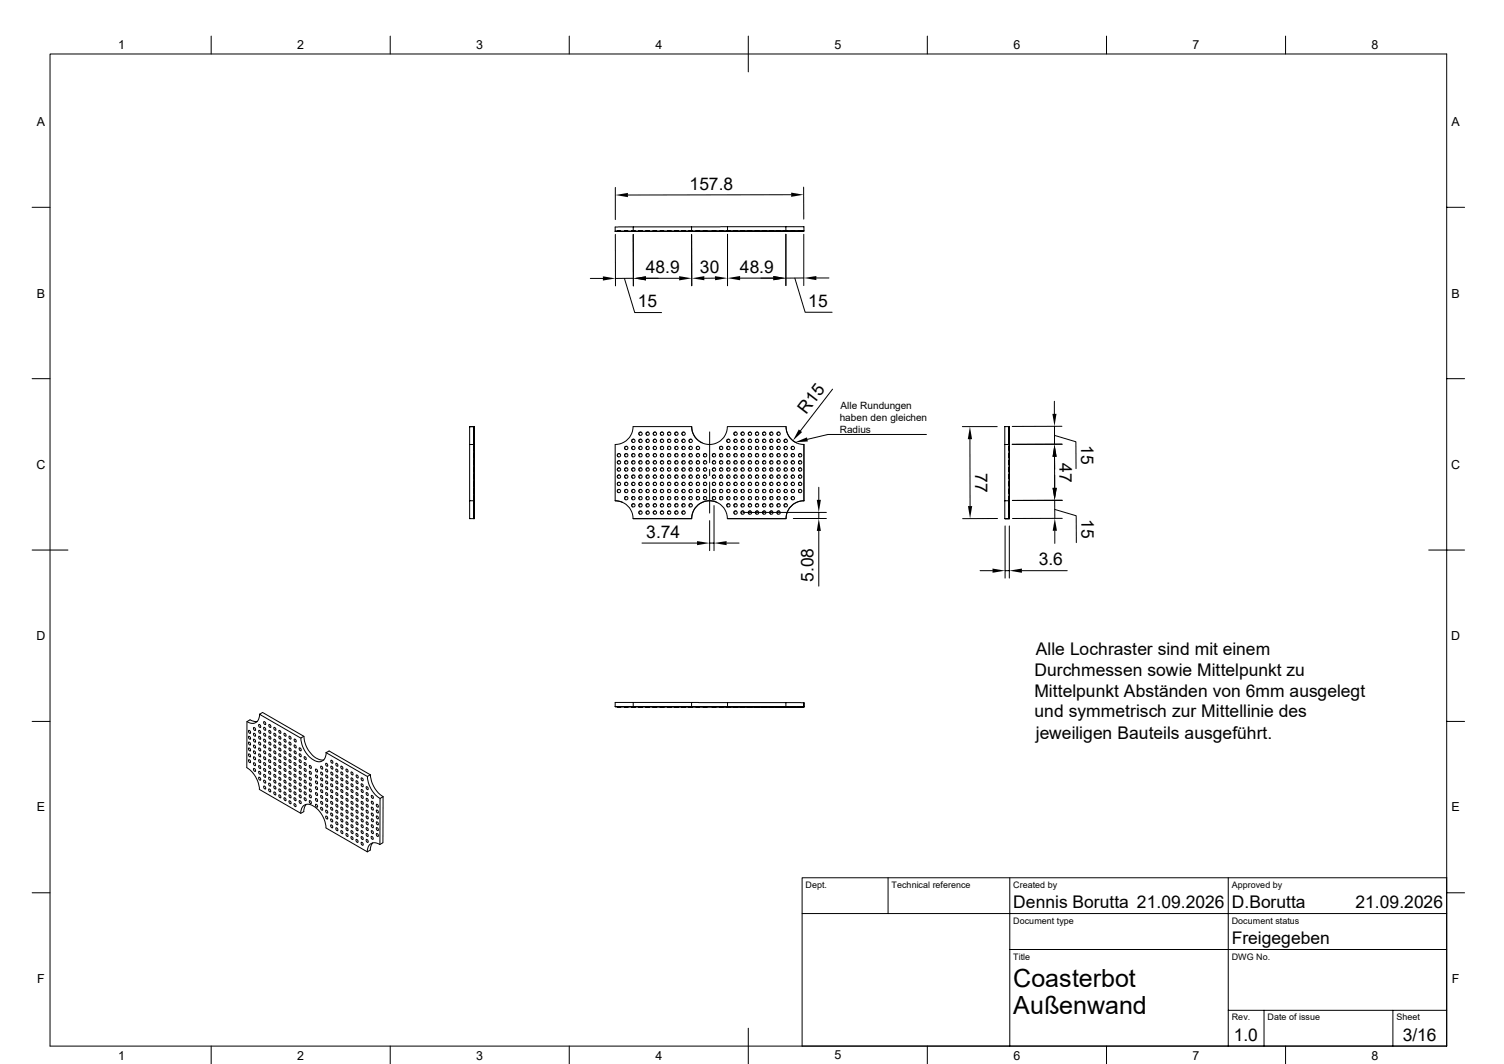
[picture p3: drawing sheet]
<svg xmlns="http://www.w3.org/2000/svg" width="420mm" height="297mm" viewBox="0 0 420 297" stroke-linecap="round" stroke-linejoin="round" font-family="sans-serif">
<defs><g id="words">
<g font-size="7">
<text x="283" y="275.5">Coasterbot</text>
<text x="283" y="283">Außenwand</text>
</g>
<g font-size="4.9">
<text x="192.5" y="53">157.8</text>
<text x="180.3" y="76.2">48.9</text>
<text x="195.5" y="76.2">30</text>
<text x="206.6" y="76.2">48.9</text>
<text x="178.1" y="85.8">15</text>
<text x="225.7" y="85.7">15</text>
<text x="225.1" y="115.8" transform="rotate(-52 225.1 115.8)">R15</text>
<text x="301.9" y="124.2" transform="rotate(90 301.9 124.2)">15</text>
<text x="272.3" y="132" transform="rotate(90 272.3 132)">77</text>
<text x="295.9" y="129.2" transform="rotate(90 295.9 129.2)">47</text>
<text x="302" y="144.8" transform="rotate(90 302 144.8)">15</text>
<text x="180.5" y="150.2">3.74</text>
<text x="290.1" y="157.8">3.6</text>
<text x="227.2" y="162.4" transform="rotate(-90 227.2 162.4)">5.08</text>
<text x="289.2" y="182.8">Alle Lochraster sind mit einem</text>
<text x="288.8" y="188.6">Durchmessen sowie Mittelpunkt zu</text>
<text x="288.8" y="194.4">Mittelpunkt Abständen von 6mm ausgelegt</text>
<text x="288.9" y="200.3">und symmetrisch zur Mittellinie des</text>
<text x="289.2" y="206.2">jeweiligen Bauteils ausgeführt.</text>
<text x="283" y="253.5">Dennis Borutta 21.09.2026</text>
<text x="344" y="253.5">D.Borutta</text>
<text x="378.5" y="253.5">21.09.2026</text>
<text x="344" y="263.5">Freigegeben</text>
<text x="344.5" y="290.7">1.0</text>
<text x="391.7" y="290.7">3/16</text>
</g>
<g font-size="3.5">
<text x="33" y="13.8">1</text>
<text x="83" y="13.8">2</text>
<text x="133" y="13.8">3</text>
<text x="183" y="13.8">4</text>
<text x="233" y="13.8">5</text>
<text x="283" y="13.8">6</text>
<text x="333" y="13.8">7</text>
<text x="383" y="13.8">8</text>
<text x="10.3" y="35.2">A</text>
<text x="405.3" y="35.2">A</text>
<text x="10.3" y="83.1">B</text>
<text x="405.3" y="83.1">B</text>
<text x="10.2" y="130.9">C</text>
<text x="405.2" y="130.9">C</text>
<text x="10.2" y="178.7">D</text>
<text x="405.2" y="178.7">D</text>
<text x="10.3" y="226.5">E</text>
<text x="405.3" y="226.5">E</text>
<text x="10.4" y="274.4">F</text>
<text x="405.4" y="274.4">F</text>
<text x="33" y="295.8">1</text>
<text x="83" y="295.8">2</text>
<text x="133" y="295.8">3</text>
<text x="183" y="295.8">4</text>
<text x="233" y="295.7">5</text>
<text x="283" y="295.8">6</text>
<text x="333" y="295.8">7</text>
<text x="383" y="295.8">8</text>
</g>
<g font-size="2.8">
<text x="234.5" y="117.6">haben den gleichen</text>
<text x="234.7" y="114.3">Alle Rundungen</text>
<text x="234.5" y="120.9">Radius</text>
</g>
<g font-size="2.5">
<text x="225" y="247.8">Dept.</text>
<text x="249" y="247.8">Technical reference</text>
<text x="283" y="247.8">Created by</text>
<text x="344" y="247.8">Approved by</text>
<text x="283" y="257.9">Document type</text>
<text x="344" y="257.9">Document status</text>
<text x="283" y="267.8">Title</text>
<text x="344" y="267.8">DWG No.</text>
<text x="344" y="284.8">Rev.</text>
<text x="354" y="284.8">Date of issue</text>
<text x="390" y="284.8">Sheet</text>
</g>
</g></defs>
<g fill="none" stroke="#000" stroke-width=".28">
<path d="M14 15.1h390v276.9h-390zM59 10.1v5M109 10.1v5M159 10.1v5M209 10.1v10M259 10.1v5M309 10.1v5M359 10.1v5M9 57.9h5M171.8 52.3v9M220.9 54.4h-45.6M224.4 52.2l.1 9"/>
<path d="M404 57.9h5M164.8 77.7h3.6M171.8 63.4v1.2zM171.8 64.5l5 .1M171.8 65.4l.1 14.4M171.9 77.7h5zM172.3 64.6h1.1zM174.4 64.6h.9zM174.4 77.7l2.8 9.5h7.5M176.4 64.6h1zM176.8 63.3l-5 .1M176.8 65.4l.1 14.4"/>
<path d="M178.4 64.6h1zM180.4 77.7h9.3M180.4 64.6h1zM182.4 64.6h1zM184.4 64.6h1zM186.4 64.6h1zM186.4 64.6l1-.1zM186.4 64.5h1zM188.4 64.6h1zM188.4 64.6l1-.1zM188.4 64.5h1zM190.4 64.6h1z"/>
<path d="M190.4 64.5h1zM192.4 64.6h1zM192.4 64.6l1-.1zM192.4 64.5h1zM193.1 64.5h10.1M193.1 64.5v-1.2h-16.3v1.3M193.1 64.5l-16.3 .1M193.1 65.4l.1 14.4M194.4 64.5h1zM196.4 64.5h1zM198.9 64.5h1zM199.6 77.6l-2.9 .1"/>
<path d="M200.9 64.5h1zM202.9 64.5h1zM203.2 63.3h-10.1M203.2 64.5l-26.4 .1M203.2 65.4v14.4M204.9 64.5h1zM206.7 77.6h9.3M206.9 64.5h1zM208.9 64.5h1zM210.9 64.5h1zM212.9 64.5h1zM214.9 64.5h1z"/>
<path d="M216.9 64.5h1zM218.9 64.5h1zM219.5 63.3h5v1.2h-5M219.5 64.5v-1.2h-16.3v1.2M219.5 65.4v14.3M219.5 77.6h5zM219.5 64.5h-16.3M220.9 64.5h1zM222 77.6l2.8 9.6h7.6M222.9 64.5h1zM224.5 65.4v14.3M228 77.6h3.5"/>
<path d="M9 105.7h5M132.4 119.1h-1.3v5M132.4 119.1v5v-5M132.4 119.1l-.1 5M132.4 119v.1M132.4 119.1l-.1 25.7M176.8 119.1a5.1 5.1 0 0 1-5 5v15.7M176.8 119.1h16.3a5 5 0 0 0 5 5 5 5 0 0 0 5-5M193.2 119.1a5 5 0 0 0 2.9 4.5M203.2 119.1h16.3M219.5 119.1a5.1 5.1 0 0 0 5 5v15.7a5.1 5.1 0 0 0-5 5h-16.3M219.5 119.1a5 5 0 0 0 2.9 4.5"/>
<path d="M232.5 108.6l-9 11.7M268.7 119.1h9.8M281.8 119.1v5M294.4 112v3.5M294.5 119v5zM296.5 119h-13.8M404 105.7h5M131.1 139.8v5h1.2M131.1 139.8h1.2M132.3 128.6l.1 1zM132.3 126.6v1zM132.3 128.6v1z"/>
<path d="M132.3 130.6v1zM132.3 132.6v1zM132.3 134.6v1zM132.3 136.6v1zM132.3 138.6v1zM132.3 124.1h-1.2v15.7M132.3 139.8v5M132.3 124.1v15.7M132.4 132.6v1zM132.4 136.6v1zM132.4 122.6v1zM132.4 120.6v1z"/>
<path d="M132.4 126.6v1zM132.4 128.6v1zM132.4 124.6v1zM132.4 130.6v1zM132.4 134.6v1zM132.4 136.6l-.1 1zM132.4 138.6v1zM132.4 125.1v-.5v1v-1v1v-1v1v-1v1v-1v.6M132.4 125.1v.5v-1v1v-.4M132.4 125.1v.5v-.4M132.4 131.1v-.5v1v-1v1v-1v1v-1v1v-1v.6M132.4 131.1v.5v-.4"/>
<path d="M132.4 131.1v.5v-1v1v-.4M132.4 133.1v-.5l-.1 1 .1-1v1v-1v1v-1v1v-1v.6M132.4 133.1v.5v-.4M132.4 133.1v-.5v1v-1v1v-1v1v-1v1v-1v.6M132.4 133.1v.5v-1v1v-.4M132.4 139.1v-.5v1v-1v1v-1v1v-1v1v-1v.6M132.4 139.1v.5v-1v1v-.4M132.4 139.1v.5v-.4M171.8 139.8a5.1 5.1 0 0 1 5 5M171.8 139.8l2.1 .5M173.1 126.7a.47 .47 0 0 0-.7 .2 .47 .47 0 0 0 .2 .6M173.1 128.7a.47 .47 0 0 0-.7 .2 .47 .47 0 0 0 .2 .6"/>
<path d="M173.1 130.6a.47 .47 0 0 0-.7 .3 .47 .47 0 0 0 .2 .6M173.1 132.6a.47 .47 0 0 0-.7 .2 .47 .47 0 0 0 .2 .7M173.1 134.7a.47 .47 0 0 0-.7 .2 .47 .47 0 0 0 .2 .6M173.1 136.7a.47 .47 0 0 0-.7 .2 .47 .47 0 0 0 .2 .6M175.1 124.6a.47 .47 0 0 0-.6 .2 .47 .47 0 0 0 .2 .7M175.1 126.7a.47 .47 0 0 0-.6 .2 .47 .47 0 0 0 .2 .6M175.1 128.7a.47 .47 0 0 0-.6 .2 .47 .47 0 0 0 .2 .6M175.1 130.6a.47 .47 0 0 0-.6 .3 .47 .47 0 0 0 .2 .6M175.1 132.6a.47 .47 0 0 0-.6 .2 .47 .47 0 0 0 .2 .7M175.1 134.7a.47 .47 0 0 0-.6 .2 .47 .47 0 0 0 .2 .6M175.1 136.7a.47 .47 0 0 0-.6 .2 .47 .47 0 0 0 .2 .6M175.1 138.6a.47 .47 0 0 0-.6 .3 .47 .47 0 0 0 .2 .6"/>
<path d="M177.1 122.6a.47 .47 0 0 0-.7 .3 .47 .47 0 0 0 .3 .6M177.1 124.6a.47 .47 0 0 0-.7 .2 .47 .47 0 0 0 .3 .7M177.1 126.7a.47 .47 0 0 0-.7 .2 .47 .47 0 0 0 .3 .6M177.1 128.7a.47 .47 0 0 0-.7 .2 .47 .47 0 0 0 .3 .6M177.1 130.6a.47 .47 0 0 0-.7 .3 .47 .47 0 0 0 .3 .6M177.1 132.6a.47 .47 0 0 0-.7 .2 .47 .47 0 0 0 .3 .7M177.1 134.7a.47 .47 0 0 0-.7 .2 .47 .47 0 0 0 .3 .6M177.1 136.7a.47 .47 0 0 0-.7 .2 .47 .47 0 0 0 .3 .6M177.1 138.6a.47 .47 0 0 0-.7 .3 .47 .47 0 0 0 .3 .6M179.1 120.7a.47 .47 0 0 0-.7 .2 .47 .47 0 0 0 .2 .6M179.1 122.6a.47 .47 0 0 0-.7 .3 .47 .47 0 0 0 .2 .6M179.1 124.6a.47 .47 0 0 0-.7 .2 .47 .47 0 0 0 .2 .7"/>
<path d="M179.1 126.7a.47 .47 0 0 0-.7 .2 .47 .47 0 0 0 .2 .6M179.1 128.7a.47 .47 0 0 0-.7 .2 .47 .47 0 0 0 .2 .6M179.1 130.6a.47 .47 0 0 0-.7 .3 .47 .47 0 0 0 .2 .6M179.1 132.6a.47 .47 0 0 0-.7 .2 .47 .47 0 0 0 .2 .7M179.1 134.7a.47 .47 0 0 0-.7 .2 .47 .47 0 0 0 .2 .6M179.1 136.7a.47 .47 0 0 0-.7 .2 .47 .47 0 0 0 .2 .6M179.1 138.6a.47 .47 0 0 0-.7 .3 .47 .47 0 0 0 .2 .6M181.1 120.7a.47 .47 0 0 0-.6 .2 .47 .47 0 0 0 .2 .6M181.1 122.6a.47 .47 0 0 0-.6 .3 .47 .47 0 0 0 .2 .6M181.1 124.6a.47 .47 0 0 0-.6 .2 .47 .47 0 0 0 .2 .7M181.1 126.7a.47 .47 0 0 0-.6 .2 .47 .47 0 0 0 .2 .6M181.1 128.7a.47 .47 0 0 0-.6 .2 .47 .47 0 0 0 .2 .6"/>
<path d="M181.1 130.6a.47 .47 0 0 0-.6 .3 .47 .47 0 0 0 .2 .6M181.1 132.6a.47 .47 0 0 0-.6 .2 .47 .47 0 0 0 .2 .7M181.1 134.7a.47 .47 0 0 0-.6 .2 .47 .47 0 0 0 .2 .6M181.1 136.7a.47 .47 0 0 0-.6 .2 .47 .47 0 0 0 .2 .6M181.1 138.6a.47 .47 0 0 0-.6 .3 .47 .47 0 0 0 .2 .6M183.1 120.7a.47 .47 0 0 0-.6 .2 .47 .47 0 0 0 .2 .6M183.1 122.6a.47 .47 0 0 0-.6 .3 .47 .47 0 0 0 .2 .6M183.1 124.6a.47 .47 0 0 0-.6 .2 .47 .47 0 0 0 .2 .7M183.1 126.7a.47 .47 0 0 0-.6 .2 .47 .47 0 0 0 .2 .6M183.1 128.7a.47 .47 0 0 0-.6 .2 .47 .47 0 0 0 .2 .6M183.1 130.6a.47 .47 0 0 0-.6 .3 .47 .47 0 0 0 .2 .6M183.1 132.6a.47 .47 0 0 0-.6 .2 .47 .47 0 0 0 .2 .7"/>
<path d="M183.1 134.7a.47 .47 0 0 0-.6 .2 .47 .47 0 0 0 .2 .6M183.1 136.7a.47 .47 0 0 0-.6 .2 .47 .47 0 0 0 .2 .6M183.1 138.6a.47 .47 0 0 0-.6 .3 .47 .47 0 0 0 .2 .6M185.1 120.7a.47 .47 0 0 0-.7 .2 .47 .47 0 0 0 .3 .6M185.1 122.6a.47 .47 0 0 0-.7 .3 .47 .47 0 0 0 .3 .6M185.1 124.6a.47 .47 0 0 0-.7 .2 .47 .47 0 0 0 .3 .7M185.1 126.7a.47 .47 0 0 0-.7 .2 .47 .47 0 0 0 .3 .6M185.1 128.7a.47 .47 0 0 0-.7 .2 .47 .47 0 0 0 .3 .6M185.1 130.6a.47 .47 0 0 0-.7 .3 .47 .47 0 0 0 .3 .6M185.1 132.6a.47 .47 0 0 0-.7 .2 .47 .47 0 0 0 .3 .7M185.1 134.7a.47 .47 0 0 0-.7 .2 .47 .47 0 0 0 .3 .6M185.1 136.7a.47 .47 0 0 0-.7 .2 .47 .47 0 0 0 .3 .6"/>
<path d="M185.1 138.6a.47 .47 0 0 0-.7 .3 .47 .47 0 0 0 .3 .6M187.1 120.7a.47 .47 0 0 0-.7 .2 .47 .47 0 0 0 .2 .6M187.1 122.6a.47 .47 0 0 0-.7 .3 .47 .47 0 0 0 .2 .6M187.1 124.6a.47 .47 0 0 0-.7 .2 .47 .47 0 0 0 .2 .7M187.1 126.7a.47 .47 0 0 0-.7 .2 .47 .47 0 0 0 .2 .6M187.1 128.7a.47 .47 0 0 0-.7 .2 .47 .47 0 0 0 .2 .6M187.1 130.6a.47 .47 0 0 0-.7 .3 .47 .47 0 0 0 .2 .6M187.1 132.6a.47 .47 0 0 0-.7 .2 .47 .47 0 0 0 .2 .7M187.1 134.7a.47 .47 0 0 0-.7 .2 .47 .47 0 0 0 .2 .6M187.1 136.7a.47 .47 0 0 0-.7 .2 .47 .47 0 0 0 .2 .6M187.1 138.6a.47 .47 0 0 0-.7 .3 .47 .47 0 0 0 .2 .6M189.1 120.7a.47 .47 0 0 0-.6 .2 .47 .47 0 0 0 .2 .6"/>
<path d="M189.1 122.6a.47 .47 0 0 0-.6 .3 .47 .47 0 0 0 .2 .6M189.1 124.6a.47 .47 0 0 0-.6 .2 .47 .47 0 0 0 .2 .7M189.1 126.7a.47 .47 0 0 0-.6 .2 .47 .47 0 0 0 .2 .6M189.1 128.7a.47 .47 0 0 0-.6 .2 .47 .47 0 0 0 .2 .6M189.1 130.6a.47 .47 0 0 0-.6 .3 .47 .47 0 0 0 .2 .6M189.1 132.6a.47 .47 0 0 0-.6 .2 .47 .47 0 0 0 .2 .7M189.1 134.7a.47 .47 0 0 0-.6 .2 .47 .47 0 0 0 .2 .6M189.1 136.7a.47 .47 0 0 0-.6 .2 .47 .47 0 0 0 .2 .6M189.1 138.6a.47 .47 0 0 0-.6 .3 .47 .47 0 0 0 .2 .6M191.1 120.7a.47 .47 0 0 0-.6 .2 .47 .47 0 0 0 .2 .6M191.1 122.6a.47 .47 0 0 0-.6 .3 .47 .47 0 0 0 .2 .6M191.1 124.6a.47 .47 0 0 0-.6 .2 .47 .47 0 0 0 .2 .7"/>
<path d="M191.1 126.7a.47 .47 0 0 0-.6 .2 .47 .47 0 0 0 .2 .6M191.1 128.7a.47 .47 0 0 0-.6 .2 .47 .47 0 0 0 .2 .6M191.1 130.6a.47 .47 0 0 0-.6 .3 .47 .47 0 0 0 .2 .6M191.1 132.6a.47 .47 0 0 0-.6 .2 .47 .47 0 0 0 .2 .7M191.1 134.7a.47 .47 0 0 0-.6 .2 .47 .47 0 0 0 .2 .6M191.1 136.7a.47 .47 0 0 0-.6 .2 .47 .47 0 0 0 .2 .6M191.1 138.6a.47 .47 0 0 0-.6 .3 .47 .47 0 0 0 .2 .6M193.1 122.6a.47 .47 0 0 0-.7 .3 .47 .47 0 0 0 .3 .6M193.1 124.6a.47 .47 0 0 0-.7 .2 .47 .47 0 0 0 .3 .7M193.1 126.7a.47 .47 0 0 0-.7 .2 .47 .47 0 0 0 .3 .6M193.1 128.7a.47 .47 0 0 0-.7 .2 .47 .47 0 0 0 .3 .6M193.1 130.6a.47 .47 0 0 0-.7 .3 .47 .47 0 0 0 .3 .6"/>
<path d="M193.1 132.6a.47 .47 0 0 0-.7 .2 .47 .47 0 0 0 .3 .7M193.1 134.7a.47 .47 0 0 0-.7 .2 .47 .47 0 0 0 .3 .6M193.1 136.7a.47 .47 0 0 0-.7 .2 .47 .47 0 0 0 .3 .6M193.1 138.6a.47 .47 0 0 0-.7 .3 .47 .47 0 0 0 .3 .6M195.1 124.6a.47 .47 0 0 0-.6 .2 .47 .47 0 0 0 .2 .7M195.1 126.7a.47 .47 0 0 0-.6 .2 .47 .47 0 0 0 .2 .6M195.1 128.7a.47 .47 0 0 0-.6 .2 .47 .47 0 0 0 .2 .6M195.1 130.6a.47 .47 0 0 0-.6 .3 .47 .47 0 0 0 .2 .6M195.1 132.6a.47 .47 0 0 0-.6 .2 .47 .47 0 0 0 .2 .7M195.1 134.7a.47 .47 0 0 0-.6 .2 .47 .47 0 0 0 .2 .6M195.1 136.7a.47 .47 0 0 0-.6 .2 .47 .47 0 0 0 .2 .6M195.1 138.6a.47 .47 0 0 0-.6 .3 .47 .47 0 0 0 .2 .6"/>
<path d="M197.1 126.7a.47 .47 0 0 0-.6 .2 .47 .47 0 0 0 .2 .6M197.1 128.7a.47 .47 0 0 0-.6 .2 .47 .47 0 0 0 .2 .6M197.1 130.6a.47 .47 0 0 0-.6 .3 .47 .47 0 0 0 .2 .6M197.1 132.6a.47 .47 0 0 0-.6 .2 .47 .47 0 0 0 .2 .7M197.1 134.7a.47 .47 0 0 0-.6 .2 .47 .47 0 0 0 .2 .6M197.1 136.7a.47 .47 0 0 0-.6 .2 .47 .47 0 0 0 .2 .6M197.1 138.6a.47 .47 0 0 0-.6 .3 .47 .47 0 0 0 .2 .6M198.2 120.6v8.6M198.2 131v1.8M198.2 134.6v8.6M199.6 126.7a.47 .47 0 0 0-.6 .2 .47 .47 0 0 0 .2 .6M199.6 128.7a.47 .47 0 0 0-.6 .2 .47 .47 0 0 0 .2 .6"/>
<path d="M199.6 130.6a.47 .47 0 0 0-.6 .3 .47 .47 0 0 0 .2 .6M199.6 132.6a.47 .47 0 0 0-.6 .2 .47 .47 0 0 0 .2 .7M199.6 134.7a.47 .47 0 0 0-.6 .2 .47 .47 0 0 0 .2 .6M199.6 136.7a.47 .47 0 0 0-.6 .2 .47 .47 0 0 0 .2 .6M199.6 138.6a.47 .47 0 0 0-.6 .3 .47 .47 0 0 0 .2 .6M201.6 124.6a.47 .47 0 0 0-.6 .2 .47 .47 0 0 0 .2 .7M201.6 126.7a.47 .47 0 0 0-.6 .2 .47 .47 0 0 0 .2 .6M201.6 128.7a.47 .47 0 0 0-.6 .2 .47 .47 0 0 0 .2 .6M201.6 130.6a.47 .47 0 0 0-.6 .3 .47 .47 0 0 0 .2 .6M201.6 132.6a.47 .47 0 0 0-.6 .2 .47 .47 0 0 0 .2 .7M201.6 134.7a.47 .47 0 0 0-.6 .2 .47 .47 0 0 0 .2 .6M201.6 136.7a.47 .47 0 0 0-.6 .2 .47 .47 0 0 0 .2 .6"/>
<path d="M201.6 138.6a.47 .47 0 0 0-.6 .3 .47 .47 0 0 0 .2 .6M203.6 122.6a.47 .47 0 0 0-.6 .3 .47 .47 0 0 0 .2 .6M203.6 124.6a.47 .47 0 0 0-.6 .2 .47 .47 0 0 0 .2 .7M203.6 126.7a.47 .47 0 0 0-.6 .2 .47 .47 0 0 0 .2 .6M203.6 128.7a.47 .47 0 0 0-.6 .2 .47 .47 0 0 0 .2 .6M203.6 130.6a.47 .47 0 0 0-.6 .3 .47 .47 0 0 0 .2 .6M203.6 132.6a.47 .47 0 0 0-.6 .2 .47 .47 0 0 0 .2 .7M203.6 134.7a.47 .47 0 0 0-.6 .2 .47 .47 0 0 0 .2 .6M203.6 136.7a.47 .47 0 0 0-.6 .2 .47 .47 0 0 0 .2 .6M203.6 138.6a.47 .47 0 0 0-.6 .3 .47 .47 0 0 0 .2 .6M205.6 120.7a.47 .47 0 0 0-.6 .2 .47 .47 0 0 0 .2 .6M205.6 122.6a.47 .47 0 0 0-.6 .3 .47 .47 0 0 0 .2 .6"/>
<path d="M205.6 124.6a.47 .47 0 0 0-.6 .2 .47 .47 0 0 0 .2 .7M205.6 126.7a.47 .47 0 0 0-.6 .2 .47 .47 0 0 0 .2 .6M205.6 128.7a.47 .47 0 0 0-.6 .2 .47 .47 0 0 0 .2 .6M205.6 130.6a.47 .47 0 0 0-.6 .3 .47 .47 0 0 0 .2 .6M205.6 132.6a.47 .47 0 0 0-.6 .2 .47 .47 0 0 0 .2 .7M205.6 134.7a.47 .47 0 0 0-.6 .2 .47 .47 0 0 0 .2 .6M205.6 136.7a.47 .47 0 0 0-.6 .2 .47 .47 0 0 0 .2 .6M205.6 138.6a.47 .47 0 0 0-.6 .3 .47 .47 0 0 0 .2 .6M207.6 120.7a.47 .47 0 0 0-.6 .2 .47 .47 0 0 0 .2 .6M207.6 122.6a.47 .47 0 0 0-.6 .3 .47 .47 0 0 0 .2 .6M207.6 124.6a.47 .47 0 0 0-.6 .2 .47 .47 0 0 0 .2 .7M207.6 126.7a.47 .47 0 0 0-.6 .2 .47 .47 0 0 0 .2 .6"/>
<path d="M207.6 128.7a.47 .47 0 0 0-.6 .2 .47 .47 0 0 0 .2 .6M207.6 130.6a.47 .47 0 0 0-.6 .3 .47 .47 0 0 0 .2 .6M207.6 132.6a.47 .47 0 0 0-.6 .2 .47 .47 0 0 0 .2 .7M207.6 134.7a.47 .47 0 0 0-.6 .2 .47 .47 0 0 0 .2 .6M207.6 136.7a.47 .47 0 0 0-.6 .2 .47 .47 0 0 0 .2 .6M207.6 138.6a.47 .47 0 0 0-.6 .3 .47 .47 0 0 0 .2 .6M209.6 120.7a.47 .47 0 0 0-.6 .2 .47 .47 0 0 0 .2 .6M209.6 122.6a.47 .47 0 0 0-.6 .3 .47 .47 0 0 0 .2 .6M209.6 124.6a.47 .47 0 0 0-.6 .2 .47 .47 0 0 0 .2 .7M209.6 126.7a.47 .47 0 0 0-.6 .2 .47 .47 0 0 0 .2 .6M209.6 128.7a.47 .47 0 0 0-.6 .2 .47 .47 0 0 0 .2 .6M209.6 130.6a.47 .47 0 0 0-.6 .3 .47 .47 0 0 0 .2 .6"/>
<path d="M209.6 132.6a.47 .47 0 0 0-.6 .2 .47 .47 0 0 0 .2 .7M209.6 134.7a.47 .47 0 0 0-.6 .2 .47 .47 0 0 0 .2 .6M209.6 136.7a.47 .47 0 0 0-.6 .2 .47 .47 0 0 0 .2 .6M209.6 138.6a.47 .47 0 0 0-.6 .3 .47 .47 0 0 0 .2 .6M211.6 120.7a.47 .47 0 0 0-.6 .2 .47 .47 0 0 0 .2 .6M211.6 122.6a.47 .47 0 0 0-.6 .3 .47 .47 0 0 0 .2 .6M211.6 124.6a.47 .47 0 0 0-.6 .2 .47 .47 0 0 0 .2 .7M211.6 126.7a.47 .47 0 0 0-.6 .2 .47 .47 0 0 0 .2 .6M211.6 128.7a.47 .47 0 0 0-.6 .2 .47 .47 0 0 0 .2 .6M211.6 130.6a.47 .47 0 0 0-.6 .3 .47 .47 0 0 0 .2 .6M211.6 132.6a.47 .47 0 0 0-.6 .2 .47 .47 0 0 0 .2 .7M211.6 134.7a.47 .47 0 0 0-.6 .2 .47 .47 0 0 0 .2 .6"/>
<path d="M211.6 136.7a.47 .47 0 0 0-.6 .2 .47 .47 0 0 0 .2 .6M211.6 138.6a.47 .47 0 0 0-.6 .3 .47 .47 0 0 0 .2 .6M213.6 120.7a.47 .47 0 0 0-.6 .2 .47 .47 0 0 0 .2 .6M213.6 122.6a.47 .47 0 0 0-.6 .3 .47 .47 0 0 0 .2 .6M213.6 124.6a.47 .47 0 0 0-.6 .2 .47 .47 0 0 0 .2 .7M213.6 126.7a.47 .47 0 0 0-.6 .2 .47 .47 0 0 0 .2 .6M213.6 128.7a.47 .47 0 0 0-.6 .2 .47 .47 0 0 0 .2 .6M213.6 130.6a.47 .47 0 0 0-.6 .3 .47 .47 0 0 0 .2 .6M213.6 132.6a.47 .47 0 0 0-.6 .2 .47 .47 0 0 0 .2 .7M213.6 134.7a.47 .47 0 0 0-.6 .2 .47 .47 0 0 0 .2 .6M213.6 136.7a.47 .47 0 0 0-.6 .2 .47 .47 0 0 0 .2 .6M213.6 138.6a.47 .47 0 0 0-.6 .3 .47 .47 0 0 0 .2 .6"/>
<path d="M215.6 120.7a.47 .47 0 0 0-.6 .2 .47 .47 0 0 0 .2 .6M215.6 122.6a.47 .47 0 0 0-.6 .3 .47 .47 0 0 0 .2 .6M215.6 124.6a.47 .47 0 0 0-.6 .2 .47 .47 0 0 0 .2 .7M215.6 126.7a.47 .47 0 0 0-.6 .2 .47 .47 0 0 0 .2 .6M215.6 128.7a.47 .47 0 0 0-.6 .2 .47 .47 0 0 0 .2 .6M215.6 130.6a.47 .47 0 0 0-.6 .3 .47 .47 0 0 0 .2 .6M215.6 132.6a.47 .47 0 0 0-.6 .2 .47 .47 0 0 0 .2 .7M215.6 134.7a.47 .47 0 0 0-.6 .2 .47 .47 0 0 0 .2 .6M215.6 136.7a.47 .47 0 0 0-.6 .2 .47 .47 0 0 0 .2 .6M215.6 138.6a.47 .47 0 0 0-.6 .3 .47 .47 0 0 0 .2 .6M217.6 120.7a.47 .47 0 0 0-.6 .2 .47 .47 0 0 0 .2 .6M217.6 122.6a.47 .47 0 0 0-.6 .3 .47 .47 0 0 0 .2 .6"/>
<path d="M217.6 124.6a.47 .47 0 0 0-.6 .2 .47 .47 0 0 0 .2 .7M217.6 126.7a.47 .47 0 0 0-.6 .2 .47 .47 0 0 0 .2 .6M217.6 128.7a.47 .47 0 0 0-.6 .2 .47 .47 0 0 0 .2 .6M217.6 130.6a.47 .47 0 0 0-.6 .3 .47 .47 0 0 0 .2 .6M217.6 132.6a.47 .47 0 0 0-.6 .2 .47 .47 0 0 0 .2 .7M217.6 134.7a.47 .47 0 0 0-.6 .2 .47 .47 0 0 0 .2 .6M217.6 136.7a.47 .47 0 0 0-.6 .2 .47 .47 0 0 0 .2 .6M217.6 138.6a.47 .47 0 0 0-.6 .3 .47 .47 0 0 0 .2 .6M219.6 122.6a.47 .47 0 0 0-.6 .3 .47 .47 0 0 0 .2 .6M219.6 124.6a.47 .47 0 0 0-.6 .2 .47 .47 0 0 0 .2 .7M219.6 126.7a.47 .47 0 0 0-.6 .2 .47 .47 0 0 0 .2 .6M219.6 128.7a.47 .47 0 0 0-.6 .2 .47 .47 0 0 0 .2 .6"/>
<path d="M219.6 130.6a.47 .47 0 0 0-.6 .3 .47 .47 0 0 0 .2 .6M219.6 132.6a.47 .47 0 0 0-.6 .2 .47 .47 0 0 0 .2 .7M219.6 134.7a.47 .47 0 0 0-.6 .2 .47 .47 0 0 0 .2 .6M219.6 136.7a.47 .47 0 0 0-.6 .2 .47 .47 0 0 0 .2 .6M219.6 138.6a.47 .47 0 0 0-.6 .3 .47 .47 0 0 0 .2 .6M221.6 124.6a.47 .47 0 0 0-.6 .2 .47 .47 0 0 0 .2 .7M221.6 126.7a.47 .47 0 0 0-.6 .2 .47 .47 0 0 0 .2 .6M221.6 128.7a.47 .47 0 0 0-.6 .2 .47 .47 0 0 0 .2 .6M221.6 130.6a.47 .47 0 0 0-.6 .3 .47 .47 0 0 0 .2 .6M221.6 132.6a.47 .47 0 0 0-.6 .2 .47 .47 0 0 0 .2 .7M221.6 134.7a.47 .47 0 0 0-.6 .2 .47 .47 0 0 0 .2 .6M221.6 136.7a.47 .47 0 0 0-.6 .2 .47 .47 0 0 0 .2 .6"/>
<path d="M221.6 138.6a.47 .47 0 0 0-.6 .3 .47 .47 0 0 0 .2 .6M223.6 126.7a.47 .47 0 0 0-.6 .2 .47 .47 0 0 0 .2 .6M223.6 128.7a.47 .47 0 0 0-.6 .2 .47 .47 0 0 0 .2 .6M223.6 130.6a.47 .47 0 0 0-.6 .3 .47 .47 0 0 0 .2 .6M223.6 132.6a.47 .47 0 0 0-.6 .2 .47 .47 0 0 0 .2 .7M223.6 134.7a.47 .47 0 0 0-.6 .2 .47 .47 0 0 0 .2 .6M223.6 136.7a.47 .47 0 0 0-.6 .2 .47 .47 0 0 0 .2 .6M228.6 136v3.5M258.7 121.3h-27.5l-5.7 1.3M270.8 122.6l.1 18.7M280.6 139.8v5M280.6 124.1v-5h1.2v5l.1-5v25.7"/>
<path d="M280.6 124.1h1.2v15.7h-1.2M280.6 124.1v15.7M281.8 120.6v1zM281.8 122.6v1zM281.8 124.6v1zM281.8 126.6v1zM281.8 128.6v1zM281.8 130.6v1zM281.8 132.6v1zM281.8 134.6v1zM281.8 136.6v1zM281.8 139.8v5"/>
<path d="M281.8 122.6l.1 1zM281.8 126.6l.1 1zM281.8 130.6l.1 1zM281.8 138.6v1zM281.8 125.1v.5v-.4M281.8 131.1v.5v-1v1v-.4M281.8 133.1v.5v-1v1v-.4M281.8 133.1v.5v-.4M281.9 131.1v-.5v1v-1v1v-1v1v-1v1v-1v.6M281.9 131.1v.5v-1v1v-1v1v-.4M281.9 133.1v-.5v1v-1v1v-1v1v-1v1v-1v.6M281.9 133.1v.5v-1v1v-1v1v-.4"/>
<path d="M281.9 138.6v1zM281.9 122.6v1zM281.9 120.6v1zM281.9 124.6v1zM281.9 126.6v1zM281.9 128.6v1zM281.9 130.6v1zM281.9 134.6v1zM281.9 136.6v1zM281.9 132.6v1zM281.9 125.1v-.5v1v-1v1v-1v1v-1v1v-1v.6M281.9 125.1v.5v-1v1v-.4"/>
<path d="M294.5 121.5l5.9 1.8 .1 7.5M294.5 131v-3.5v8.7v-3.5M294.5 139.7l.1 5zM296.6 124h-13.9M296.6 139.7h-13.9M9 153.5h10M132.3 142.6l.1 1zM132.3 140.6v1zM132.3 142.6v1zM132.4 140.6v1zM132.4 142.6v1zM132.4 144.7v.1"/>
<path d="M176.8 144.8h16.3a5 5 0 0 1 5-5 5 5 0 0 1 5 5M177.1 140.7a.47 .47 0 0 0-.7 .2 .47 .47 0 0 0 .3 .6M179.1 140.7a.47 .47 0 0 0-.7 .2 .47 .47 0 0 0 .2 .6M179.1 142.7a.47 .47 0 0 0-.7 .2 .47 .47 0 0 0 .2 .6M179.3 151.6h15.3M181.1 140.7a.47 .47 0 0 0-.6 .2 .47 .47 0 0 0 .2 .6M181.1 142.7a.47 .47 0 0 0-.6 .2 .47 .47 0 0 0 .2 .6M183.1 140.7a.47 .47 0 0 0-.6 .2 .47 .47 0 0 0 .2 .6M183.1 142.7a.47 .47 0 0 0-.6 .2 .47 .47 0 0 0 .2 .6M185.1 140.7a.47 .47 0 0 0-.7 .2 .47 .47 0 0 0 .3 .6M185.1 142.7a.47 .47 0 0 0-.7 .2 .47 .47 0 0 0 .3 .6M187.1 140.7a.47 .47 0 0 0-.7 .2 .47 .47 0 0 0 .2 .6"/>
<path d="M187.1 142.7a.47 .47 0 0 0-.7 .2 .47 .47 0 0 0 .2 .6M189.1 140.7a.47 .47 0 0 0-.6 .2 .47 .47 0 0 0 .2 .6M189.1 142.7a.47 .47 0 0 0-.6 .2 .47 .47 0 0 0 .2 .6M191.1 140.7a.47 .47 0 0 0-.6 .2 .47 .47 0 0 0 .2 .6M191.1 142.7a.47 .47 0 0 0-.6 .2 .47 .47 0 0 0 .2 .6M193.1 140.7a.47 .47 0 0 0-.7 .2 .47 .47 0 0 0 .3 .6M198.2 145.3v8.4M198.2 151.6h1.2M199.4 141.1v12.6M200.2 140.3a5 5 0 0 0-7 4.5M202.9 151.6h3.5M203.6 140.7a.47 .47 0 0 0-.6 .2 .47 .47 0 0 0 .2 .6"/>
<path d="M205.6 140.7a.47 .47 0 0 0-.6 .2 .47 .47 0 0 0 .2 .6M205.6 142.7a.47 .47 0 0 0-.6 .2 .47 .47 0 0 0 .2 .6M207.5 143h23.3M207.6 140.7a.47 .47 0 0 0-.6 .2 .47 .47 0 0 0 .2 .6M207.6 142.7a.47 .47 0 0 0-.6 .2 .47 .47 0 0 0 .2 .6M209.6 140.7a.47 .47 0 0 0-.6 .2 .47 .47 0 0 0 .2 .6M209.6 142.7a.47 .47 0 0 0-.6 .2 .47 .47 0 0 0 .2 .6M211.6 140.7a.47 .47 0 0 0-.6 .2 .47 .47 0 0 0 .2 .6M211.6 142.7a.47 .47 0 0 0-.6 .2 .47 .47 0 0 0 .2 .6M213.6 140.7a.47 .47 0 0 0-.6 .2 .47 .47 0 0 0 .2 .6M213.6 142.7a.47 .47 0 0 0-.6 .2 .47 .47 0 0 0 .2 .6M215.6 140.7a.47 .47 0 0 0-.6 .2 .47 .47 0 0 0 .2 .6"/>
<path d="M215.6 142.7a.47 .47 0 0 0-.6 .2 .47 .47 0 0 0 .2 .6M217.6 140.7a.47 .47 0 0 0-.6 .2 .47 .47 0 0 0 .2 .6M217.6 142.7a.47 .47 0 0 0-.6 .2 .47 .47 0 0 0 .2 .6M219.6 140.7a.47 .47 0 0 0-.6 .2 .47 .47 0 0 0 .2 .6M221.5 144.7h9.3M228.6 143v1.7M228.6 148.2v15.4M273.7 159.3h3.5M278.6 144.7l-9.8 .1M280.6 144.8h.1M280.6 144.8h1.2h-1.2M280.7 144.8h1.2l-.1-5 .1 5"/>
<path d="M280.7 146.8v14.6M280.7 159.3h1.2M281.8 140.6v1zM281.8 142.6v1zM281.9 140.6v1zM281.9 142.6v1zM281.9 146.8v14.6M285.4 159.3h12.6M294.5 142.2l6 1.8 .1 7.5M294.6 148.2v3.5M296.6 144.7h-13.9M398.9 153.5h10.1"/>
<path d="M72.5 199.4a2.14 2.14 0 0 1-1 2.3 2.14 2.14 0 0 1-2.5-.3M72.5 199.4l.8-.5 11.5 6.6-.8 .5zM172.3 197.3h1.1zM174.4 197.3h.9zM176.4 197.3h1zM176.8 196.1h-5v1.2h5M176.8 196.1h16.3M176.8 197.3h16.3M176.8 196.1v1.2M178.4 197.3h1zM180.4 197.3h1zM182.4 197.3h1z"/>
<path d="M184.4 197.3h1zM186.4 197.3h1zM188.4 197.3h1zM190.4 197.3h1zM192.4 197.3h1zM193.1 196.1h10.1M193.1 196.1v1.2h-16.3M193.1 197.3h10.1M194.4 197.3h1zM196.4 197.3h1zM198.9 197.3h1zM200.9 197.3h1z"/>
<path d="M202.9 197.3h1zM202.9 197.3l1 .1zM202.9 197.4h1zM203.2 196.1h16.3M203.2 196.1v1.2M204.9 197.3h1zM204.9 197.3l1 .1zM204.9 197.4h1zM206.9 197.3h1zM206.9 197.3l1 .1zM206.9 197.4h1zM208.9 197.3h1z"/>
<path d="M208.9 197.3l1 .1zM208.9 197.4h1zM210.9 197.4h1zM212.9 197.4h1zM214.9 197.4h1zM216.9 197.4h1zM218.9 197.4h1zM219.5 196.1l5 .1v1.2l-31.4-.1M219.5 196.1v1.3l-16.3-.1M220.9 197.4h1zM222.9 197.4h1zM9 201.4h5"/>
<path d="M68.9 214.3a7.9 7.9 0 0 1 3.6 6.1l11.5 6.6 .8-.4 .2-1.2 .5-.8M69.5 203.9a.5 .5 0 0 1 .4 .3 .5 .5 0 0 1-.1 .5l-.4-.4zM69.5 205.5a.5 .5 0 0 1 .4 .3 .5 .5 0 0 1-.1 .6l-.4-.4zM69.5 207.1a.5 .5 0 0 1 .4 .4 .5 .5 0 0 1-.1 .5l-.4-.4zM69.5 208.8a.5 .5 0 0 1 .4 .3 .5 .5 0 0 1-.1 .5l-.4-.3zM69.5 210.4a.5 .5 0 0 1 .4 .4 .5 .5 0 0 1-.1 .5l-.4-.4zM69.5 212a.5 .5 0 0 1 .4 .4 .5 .5 0 0 1-.1 .5l-.4-.4zM69.8 200.9l1.4 .5h.6M69.8 201l-.8 .4-.1 12.8M70.9 203.1a.5 .5 0 0 1 .4 .3 .5 .5 0 0 1-.1 .5l-.4-.4zM70.9 204.7a.5 .5 0 0 1 .4 .3 .5 .5 0 0 1-.1 .5l-.4-.4zM70.9 206.3a.5 .5 0 0 1 .4 .3 .5 .5 0 0 1-.1 .6l-.4-.4z"/>
<path d="M70.9 208a.5 .5 0 0 1 .4 .3 .5 .5 0 0 1-.1 .5l-.4-.4zM70.9 209.6a.5 .5 0 0 1 .4 .3 .5 .5 0 0 1-.1 .5l-.4-.3zM70.9 211.2a.5 .5 0 0 1 .4 .4 .5 .5 0 0 1-.1 .5l-.4-.4zM70.9 212.9a.5 .5 0 0 1 .4 .3 .5 .5 0 0 1-.1 .5l-.4-.3zM70.9 214.5a.5 .5 0 0 1 .4 .3 .5 .5 0 0 1-.1 .5l-.4-.3zM72.3 202.2a.5 .5 0 0 1 .4 .3 .5 .5 0 0 1-.1 .6l-.3-.4zM72.3 203.9a.5 .5 0 0 1 .4 .3 .5 .5 0 0 1-.1 .5l-.3-.4zM72.3 205.5a.5 .5 0 0 1 .4 .3 .5 .5 0 0 1-.1 .6l-.3-.4zM72.3 207.1a.5 .5 0 0 1 .4 .4 .5 .5 0 0 1-.1 .5l-.3-.4zM72.3 208.8a.5 .5 0 0 1 .4 .3 .5 .5 0 0 1-.1 .5l-.3-.3zM72.3 210.4a.5 .5 0 0 1 .4 .4 .5 .5 0 0 1-.1 .5l-.3-.4zM72.3 212a.5 .5 0 0 1 .4 .4 .5 .5 0 0 1-.1 .5l-.3-.4z"/>
<path d="M72.3 213.7a.5 .5 0 0 1 .4 .3 .5 .5 0 0 1-.1 .5l-.3-.3zM72.3 215.3a.5 .5 0 0 1 .4 .3 .5 .5 0 0 1-.1 .6l-.3-.4zM72.3 217a.5 .5 0 0 1 .4 .3 .5 .5 0 0 1-.1 .5l-.3-.4zM73.7 201.4a.5 .5 0 0 1 .4 .3 .5 .5 0 0 1-.1 .6l-.3-.4zM73.7 203a.5 .5 0 0 1 .4 .3 .5 .5 0 0 1-.1 .6l-.3-.4zM73.7 204.7a.5 .5 0 0 1 .4 .3 .5 .5 0 0 1-.1 .5l-.3-.4zM73.7 206.3a.5 .5 0 0 1 .4 .3 .5 .5 0 0 1-.1 .6l-.3-.4zM73.7 207.9a.5 .5 0 0 1 .4 .4 .5 .5 0 0 1-.1 .5l-.3-.4zM73.7 209.6a.5 .5 0 0 1 .4 .3 .5 .5 0 0 1-.1 .5l-.3-.3zM73.7 211.2a.5 .5 0 0 1 .4 .4 .5 .5 0 0 1-.1 .5l-.3-.4zM73.7 212.9a.5 .5 0 0 1 .4 .3 .5 .5 0 0 1-.1 .5l-.3-.4zM73.7 214.5a.5 .5 0 0 1 .4 .3 .5 .5 0 0 1-.1 .5l-.3-.3z"/>
<path d="M73.7 216.2a.5 .5 0 0 1 .4 .3 .5 .5 0 0 1-.1 .5l-.3-.4zM73.7 217.8a.5 .5 0 0 1 .4 .3 .5 .5 0 0 1-.1 .5l-.3-.4zM73.7 219.4a.5 .5 0 0 1 .4 .3 .5 .5 0 0 1-.1 .6l-.3-.4zM75.1 212a.5 .5 0 0 1 .4 .4 .5 .5 0 0 1-.1 .5l-.3-.4zM75.1 213.7a.5 .5 0 0 1 .4 .3 .5 .5 0 0 1-.1 .5l-.3-.3zM75.1 215.3a.5 .5 0 0 1 .4 .3 .5 .5 0 0 1-.1 .6l-.3-.4zM75.1 217a.5 .5 0 0 1 .4 .3 .5 .5 0 0 1-.1 .5l-.3-.4zM75.1 218.6a.5 .5 0 0 1 .4 .3 .5 .5 0 0 1-.1 .6l-.3-.4zM75.1 202.2a.5 .5 0 0 1 .5 .3 .5 .5 0 0 1-.1 .6l-.4-.4zM75.1 203.9a.5 .5 0 0 1 .5 .3 .5 .5 0 0 1-.1 .5l-.4-.4zM75.1 205.5a.5 .5 0 0 1 .5 .3 .5 .5 0 0 1-.1 .5l-.4-.3zM75.1 207.1a.5 .5 0 0 1 .5 .4 .5 .5 0 0 1-.1 .5l-.4-.4z"/>
<path d="M75.1 208.8a.5 .5 0 0 1 .5 .3 .5 .5 0 0 1-.1 .5l-.4-.3zM75.1 210.4a.5 .5 0 0 1 .5 .3 .5 .5 0 0 1-.1 .5l-.4-.3zM76.5 203a.5 .5 0 0 1 .5 .3 .5 .5 0 0 1-.1 .6l-.4-.4zM76.5 204.7a.5 .5 0 0 1 .5 .3 .5 .5 0 0 1-.1 .5l-.4-.4zM76.5 206.3a.5 .5 0 0 1 .5 .3 .5 .5 0 0 1-.1 .6l-.4-.4zM76.5 207.9a.5 .5 0 0 1 .5 .4 .5 .5 0 0 1-.1 .5l-.4-.4zM76.5 209.6a.5 .5 0 0 1 .5 .3 .5 .5 0 0 1-.1 .5l-.4-.3zM76.5 211.2a.5 .5 0 0 1 .5 .4 .5 .5 0 0 1-.1 .5l-.4-.4zM76.5 212.9a.5 .5 0 0 1 .5 .3 .5 .5 0 0 1-.1 .5l-.4-.4zM76.5 214.5a.5 .5 0 0 1 .5 .3 .5 .5 0 0 1-.1 .5l-.4-.3zM76.5 216.2a.5 .5 0 0 1 .5 .3 .5 .5 0 0 1-.1 .5l-.4-.4zM76.5 217.8a.5 .5 0 0 1 .5 .3 .5 .5 0 0 1-.1 .5l-.4-.4z"/>
<path d="M76.5 219.4a.5 .5 0 0 1 .5 .3 .5 .5 0 0 1-.1 .6l-.4-.4zM77.9 203.9a.5 .5 0 0 1 .5 .3 .5 .5 0 0 1-.1 .5l-.4-.4zM77.9 205.5a.5 .5 0 0 1 .5 .3 .5 .5 0 0 1-.1 .5l-.4-.3zM77.9 207.1a.5 .5 0 0 1 .5 .4 .5 .5 0 0 1-.1 .5l-.4-.4zM77.9 208.8a.5 .5 0 0 1 .5 .3 .5 .5 0 0 1-.1 .5l-.4-.3zM77.9 210.4a.5 .5 0 0 1 .5 .3 .5 .5 0 0 1-.1 .5l-.4-.3zM77.9 212a.5 .5 0 0 1 .5 .4 .5 .5 0 0 1-.1 .5l-.4-.4zM77.9 213.7a.5 .5 0 0 1 .5 .3 .5 .5 0 0 1-.1 .5l-.4-.3zM77.9 215.3a.5 .5 0 0 1 .5 .3 .5 .5 0 0 1-.1 .6l-.4-.4zM77.9 217a.5 .5 0 0 1 .5 .3 .5 .5 0 0 1-.1 .5l-.4-.4zM77.9 218.6a.5 .5 0 0 1 .5 .3 .5 .5 0 0 1-.1 .6l-.4-.4zM79.4 204.7a.5 .5 0 0 1 .4 .3 .5 .5 0 0 1-.1 .5l-.4-.4z"/>
<path d="M79.4 206.3a.5 .5 0 0 1 .4 .3 .5 .5 0 0 1-.1 .6l-.4-.4zM79.4 207.9a.5 .5 0 0 1 .4 .4 .5 .5 0 0 1-.1 .5l-.4-.4zM79.4 209.6a.5 .5 0 0 1 .4 .3 .5 .5 0 0 1-.1 .5l-.4-.3zM79.4 211.2a.5 .5 0 0 1 .4 .4 .5 .5 0 0 1-.1 .5l-.4-.4zM79.4 212.9a.5 .5 0 0 1 .4 .3 .5 .5 0 0 1-.1 .5l-.4-.4zM79.4 214.5a.5 .5 0 0 1 .4 .3 .5 .5 0 0 1-.1 .5l-.4-.3zM79.4 216.2a.5 .5 0 0 1 .4 .3 .5 .5 0 0 1-.1 .5l-.4-.4zM79.4 217.8a.5 .5 0 0 1 .4 .3 .5 .5 0 0 1-.1 .5l-.4-.4zM79.4 219.4a.5 .5 0 0 1 .4 .3 .5 .5 0 0 1-.1 .6l-.4-.4zM80.8 205.5a.5 .5 0 0 1 .4 .3 .5 .5 0 0 1-.1 .5l-.4-.3zM80.8 207.1a.5 .5 0 0 1 .4 .4 .5 .5 0 0 1-.1 .5l-.4-.4zM80.8 208.8a.5 .5 0 0 1 .4 .3 .5 .5 0 0 1-.1 .5l-.4-.3z"/>
<path d="M80.8 210.4a.5 .5 0 0 1 .4 .3 .5 .5 0 0 1-.1 .5l-.4-.3zM80.8 212a.5 .5 0 0 1 .4 .4 .5 .5 0 0 1-.1 .5l-.4-.4zM80.8 213.7a.5 .5 0 0 1 .4 .3 .5 .5 0 0 1-.1 .5l-.4-.3zM80.8 215.3a.5 .5 0 0 1 .4 .3 .5 .5 0 0 1-.1 .6l-.4-.4zM80.8 217a.5 .5 0 0 1 .4 .3 .5 .5 0 0 1-.1 .5l-.4-.4zM80.8 218.6a.5 .5 0 0 1 .4 .3 .5 .5 0 0 1-.1 .6l-.4-.4zM82.2 211.2a.5 .5 0 0 1 .4 .3 .5 .5 0 0 1-.1 .5l-.4-.3zM82.2 212.9a.5 .5 0 0 1 .4 .3 .5 .5 0 0 1-.1 .5l-.4-.4zM82.2 214.5a.5 .5 0 0 1 .4 .3 .5 .5 0 0 1-.1 .5l-.4-.3zM82.2 216.1a.5 .5 0 0 1 .4 .3 .5 .5 0 0 1-.1 .6l-.4-.4zM82.2 217.8a.5 .5 0 0 1 .4 .3 .5 .5 0 0 1-.1 .5l-.4-.4zM82.2 219.4a.5 .5 0 0 1 .4 .3 .5 .5 0 0 1-.1 .6l-.4-.4z"/>
<path d="M82.2 206.3a.5 .5 0 0 1 .5 .3 .5 .5 0 0 1-.2 .5l-.3-.3zM82.2 207.9a.5 .5 0 0 1 .5 .4 .5 .5 0 0 1-.2 .5l-.3-.4zM82.2 209.6a.5 .5 0 0 1 .5 .3 .5 .5 0 0 1-.2 .5l-.3-.3zM83.6 208.7a.5 .5 0 0 1 .5 .4 .5 .5 0 0 1-.2 .5l-.3-.4zM83.6 210.4a.5 .5 0 0 1 .5 .3 .5 .5 0 0 1-.2 .5l-.3-.3zM83.6 212a.5 .5 0 0 1 .5 .4 .5 .5 0 0 1-.2 .5l-.3-.4zM83.6 213.7a.5 .5 0 0 1 .5 .3 .5 .5 0 0 1-.2 .5l-.3-.4zM83.6 215.3a.5 .5 0 0 1 .5 .3 .5 .5 0 0 1-.2 .6l-.3-.4zM83.6 217a.5 .5 0 0 1 .5 .3 .5 .5 0 0 1-.2 .5l-.3-.4zM83.6 218.6a.5 .5 0 0 1 .5 .3 .5 .5 0 0 1-.2 .5l-.3-.4zM84 206a7.1 7.1 0 0 0 4.9 6.6 2.09 2.09 0 0 0 2.2-2.5M84.9 205.6a7.2 7.2 0 0 0 4.7 6.5h.8"/>
<path d="M85 211.2a.5 .5 0 0 1 .4 .3 .5 .5 0 0 1-.1 .5l-.3-.3zM85 212.9a.5 .5 0 0 1 .4 .3 .5 .5 0 0 1-.1 .5l-.3-.4zM85 214.5a.5 .5 0 0 1 .4 .3 .5 .5 0 0 1-.1 .5l-.3-.3zM85 216.1a.5 .5 0 0 1 .4 .3 .5 .5 0 0 1-.1 .6l-.3-.4zM85 217.8a.5 .5 0 0 1 .4 .3 .5 .5 0 0 1-.1 .5l-.3-.4zM85 219.4a.5 .5 0 0 1 .4 .3 .5 .5 0 0 1-.1 .6l-.3-.4zM86.4 213.7a.5 .5 0 0 1 .5 .3 .5 .5 0 0 1-.1 .5l-.4-.4zM86.4 215.3a.5 .5 0 0 1 .5 .3 .5 .5 0 0 1-.1 .6l-.4-.4zM86.4 217a.5 .5 0 0 1 .5 .3 .5 .5 0 0 1-.1 .5l-.4-.4zM86.4 218.6a.5 .5 0 0 1 .5 .3 .5 .5 0 0 1-.1 .5l-.4-.4zM88.2 214.7a.5 .5 0 0 1 .4 .3 .5 .5 0 0 1-.1 .5l-.4-.4zM88.2 216.3a.5 .5 0 0 1 .4 .3 .5 .5 0 0 1-.1 .6l-.4-.4z"/>
<path d="M88.2 218a.5 .5 0 0 1 .4 .3 .5 .5 0 0 1-.1 .5l-.4-.4zM88.2 219.6a.5 .5 0 0 1 .4 .3 .5 .5 0 0 1-.1 .5l-.4-.4zM89.6 213.9a.5 .5 0 0 1 .5 .3 .5 .5 0 0 1-.1 .5l-.4-.4zM89.6 215.5a.5 .5 0 0 1 .5 .3 .5 .5 0 0 1-.1 .6l-.4-.4zM89.6 217.1a.5 .5 0 0 1 .5 .3 .5 .5 0 0 1-.1 .6l-.4-.4zM89.6 218.8a.5 .5 0 0 1 .5 .3 .5 .5 0 0 1-.1 .5l-.4-.4zM91 213.1a.5 .5 0 0 1 .5 .3 .5 .5 0 0 1-.1 .5l-.4-.4zM91 214.7a.5 .5 0 0 1 .5 .3 .5 .5 0 0 1-.1 .5l-.4-.4zM91 216.3a.5 .5 0 0 1 .5 .3 .5 .5 0 0 1-.1 .6l-.4-.4zM91 218a.5 .5 0 0 1 .5 .3 .5 .5 0 0 1-.1 .5l-.4-.4zM91 219.6a.5 .5 0 0 1 .5 .3 .5 .5 0 0 1-.1 .5l-.4-.4zM91.1 210.1l.8-.5 11.5 6.7-.8 .4z"/>
<path d="M92.4 218.8a.5 .5 0 0 1 .5 .3 .5 .5 0 0 1-.1 .5l-.4-.4zM92.5 212.2a.5 .5 0 0 1 .4 .3 .5 .5 0 0 1-.1 .6l-.4-.4zM92.5 213.9a.5 .5 0 0 1 .4 .3 .5 .5 0 0 1-.1 .5l-.4-.4zM92.5 215.5a.5 .5 0 0 1 .4 .3 .5 .5 0 0 1-.1 .6l-.4-.4zM92.5 217.1a.5 .5 0 0 1 .4 .3 .5 .5 0 0 1-.1 .6l-.4-.4zM93.9 213.1a.5 .5 0 0 1 .4 .3 .5 .5 0 0 1-.1 .5l-.4-.4zM93.9 214.7a.5 .5 0 0 1 .4 .3 .5 .5 0 0 1-.1 .5l-.4-.4zM93.9 216.3a.5 .5 0 0 1 .4 .3 .5 .5 0 0 1-.1 .6l-.4-.4zM93.9 218a.5 .5 0 0 1 .4 .3 .5 .5 0 0 1-.1 .5l-.4-.4zM93.9 219.6a.5 .5 0 0 1 .4 .3 .5 .5 0 0 1-.1 .5l-.4-.4zM95.3 213.9a.5 .5 0 0 1 .4 .3 .5 .5 0 0 1-.1 .5l-.4-.4zM95.3 215.5a.5 .5 0 0 1 .4 .3 .5 .5 0 0 1-.1 .5l-.4-.4z"/>
<path d="M95.3 217.1a.5 .5 0 0 1 .4 .3 .5 .5 0 0 1-.1 .6l-.4-.4zM95.3 218.8a.5 .5 0 0 1 .4 .3 .5 .5 0 0 1-.1 .5l-.4-.4zM96.7 214.7a.5 .5 0 0 1 .4 .3 .5 .5 0 0 1-.1 .5l-.4-.4zM96.7 216.3a.5 .5 0 0 1 .4 .3 .5 .5 0 0 1-.1 .6l-.4-.4zM96.7 217.9a.5 .5 0 0 1 .4 .3 .5 .5 0 0 1-.1 .6l-.4-.4zM96.7 219.6a.5 .5 0 0 1 .4 .3 .5 .5 0 0 1-.1 .5l-.4-.4zM98.1 215.5a.5 .5 0 0 1 .4 .3 .5 .5 0 0 1-.1 .5l-.4-.4zM98.1 217.1a.5 .5 0 0 1 .4 .3 .5 .5 0 0 1-.1 .6l-.4-.4zM98.1 218.8a.5 .5 0 0 1 .4 .3 .5 .5 0 0 1-.1 .5l-.4-.4zM99.5 217.9a.5 .5 0 0 1 .4 .3 .5 .5 0 0 1-.1 .6l-.4-.4zM99.5 219.6a.5 .5 0 0 1 .4 .3 .5 .5 0 0 1-.1 .5l-.4-.4zM99.5 216.3a.5 .5 0 0 1 .5 .3 .5 .5 0 0 1-.1 .6l-.4-.4z"/>
<path d="M100.9 217.1a.5 .5 0 0 1 .5 .3 .5 .5 0 0 1-.1 .6l-.4-.4zM100.9 218.8a.5 .5 0 0 1 .5 .3 .5 .5 0 0 1-.1 .5l-.4-.4zM102.3 219.6a.5 .5 0 0 1 .5 .3 .5 .5 0 0 1-.1 .5l-.4-.4zM102.6 216.8a7.7 7.7 0 0 0 3.5 6.1M103.5 216.3a7.7 7.7 0 0 0 3.5 6.1M404 201.4h5M75.1 220.2a.5 .5 0 0 1 .4 .3 .5 .5 0 0 1-.1 .6l-.3-.4zM76.5 221.1a.5 .5 0 0 1 .5 .3 .5 .5 0 0 1-.1 .5l-.4-.4zM77.9 220.2a.5 .5 0 0 1 .5 .3 .5 .5 0 0 1-.1 .6l-.4-.4zM77.9 221.9a.5 .5 0 0 1 .5 .3 .5 .5 0 0 1-.1 .5l-.4-.4zM79.4 221.1a.5 .5 0 0 1 .4 .3 .5 .5 0 0 1-.1 .5l-.4-.4zM79.4 222.7a.5 .5 0 0 1 .4 .3 .5 .5 0 0 1-.1 .5l-.4-.4z"/>
<path d="M80.8 220.2a.5 .5 0 0 1 .4 .3 .5 .5 0 0 1-.1 .6l-.4-.4zM80.8 221.9a.5 .5 0 0 1 .4 .3 .5 .5 0 0 1-.1 .5l-.4-.4zM80.8 223.5a.5 .5 0 0 1 .4 .3 .5 .5 0 0 1-.1 .6l-.4-.4zM82.2 221a.5 .5 0 0 1 .4 .3 .5 .5 0 0 1-.1 .6l-.4-.4zM82.2 222.7a.5 .5 0 0 1 .4 .3 .5 .5 0 0 1-.1 .5l-.4-.4zM82.2 224.3a.5 .5 0 0 1 .4 .3 .5 .5 0 0 1-.1 .6l-.4-.4zM83.6 220.2a.5 .5 0 0 1 .5 .3 .5 .5 0 0 1-.2 .6l-.3-.4zM83.6 221.9a.5 .5 0 0 1 .5 .3 .5 .5 0 0 1-.2 .5l-.3-.4zM83.6 223.5a.5 .5 0 0 1 .5 .3 .5 .5 0 0 1-.2 .5l-.3-.4zM84 227a2.14 2.14 0 0 1 1-2.3 2.14 2.14 0 0 1 2.5 .3 7.7 7.7 0 0 1 3.5 6.1M85 221a.5 .5 0 0 1 .4 .3 .5 .5 0 0 1-.1 .6l-.3-.4zM85 222.7a.5 .5 0 0 1 .4 .3 .5 .5 0 0 1-.1 .5l-.3-.4z"/>
<path d="M86.4 220.2a.5 .5 0 0 1 .5 .3 .5 .5 0 0 1-.1 .6l-.4-.4zM86.4 221.9a.5 .5 0 0 1 .5 .3 .5 .5 0 0 1-.1 .5l-.4-.4zM86.4 223.5a.5 .5 0 0 1 .5 .3 .5 .5 0 0 1-.1 .5l-.4-.4zM88.2 221.2a.5 .5 0 0 1 .4 .3 .5 .5 0 0 1-.1 .6l-.4-.4zM88.2 222.9a.5 .5 0 0 1 .4 .3 .5 .5 0 0 1-.1 .5l-.4-.3zM88.2 224.5a.5 .5 0 0 1 .4 .3 .5 .5 0 0 1-.1 .5l-.4-.3zM89.6 220.4a.5 .5 0 0 1 .5 .3 .5 .5 0 0 1-.1 .6l-.4-.4zM89.6 222a.5 .5 0 0 1 .5 .4 .5 .5 0 0 1-.1 .5l-.4-.4zM89.6 223.7a.5 .5 0 0 1 .5 .3 .5 .5 0 0 1-.1 .5l-.4-.3zM89.6 225.3a.5 .5 0 0 1 .5 .4 .5 .5 0 0 1-.1 .5l-.4-.4zM91 221.2a.5 .5 0 0 1 .5 .3 .5 .5 0 0 1-.1 .6l-.4-.4zM91 222.9a.5 .5 0 0 1 .5 .3 .5 .5 0 0 1-.1 .5l-.4-.3z"/>
<path d="M91 224.5a.5 .5 0 0 1 .5 .3 .5 .5 0 0 1-.1 .5l-.4-.3zM91 226.1a.5 .5 0 0 1 .5 .4 .5 .5 0 0 1-.1 .5l-.4-.4zM91 227.8a.5 .5 0 0 1 .5 .3 .5 .5 0 0 1-.1 .5l-.4-.3zM91.1 231.1l11.5 6.7 .8-.5 .2-1.2 .5-.8M92.4 220.4a.5 .5 0 0 1 .5 .3 .5 .5 0 0 1-.1 .6l-.4-.4zM92.4 222a.5 .5 0 0 1 .5 .4 .5 .5 0 0 1-.1 .5l-.4-.4zM92.4 223.7a.5 .5 0 0 1 .5 .3 .5 .5 0 0 1-.1 .5l-.4-.3zM92.4 225.3a.5 .5 0 0 1 .5 .4 .5 .5 0 0 1-.1 .5l-.4-.4zM92.4 226.9a.5 .5 0 0 1 .5 .4 .5 .5 0 0 1-.1 .5l-.4-.4zM92.4 228.6a.5 .5 0 0 1 .5 .3 .5 .5 0 0 1-.1 .5l-.4-.3zM92.4 230.3a.5 .5 0 0 1 .5 .3 .5 .5 0 0 1-.1 .5l-.4-.4zM93.9 221.2a.5 .5 0 0 1 .4 .3 .5 .5 0 0 1-.1 .6l-.4-.4z"/>
<path d="M93.9 222.8a.5 .5 0 0 1 .4 .4 .5 .5 0 0 1-.1 .5l-.4-.4zM93.9 224.5a.5 .5 0 0 1 .4 .3 .5 .5 0 0 1-.1 .5l-.4-.3zM93.9 226.1a.5 .5 0 0 1 .4 .4 .5 .5 0 0 1-.1 .5l-.4-.4zM93.9 227.8a.5 .5 0 0 1 .4 .3 .5 .5 0 0 1-.1 .5l-.4-.4zM93.9 229.4a.5 .5 0 0 1 .4 .3 .5 .5 0 0 1-.1 .6l-.4-.4zM93.9 231.1a.5 .5 0 0 1 .4 .3 .5 .5 0 0 1-.1 .5l-.4-.4zM95.3 220.4a.5 .5 0 0 1 .4 .3 .5 .5 0 0 1-.1 .5l-.4-.3zM95.3 222a.5 .5 0 0 1 .4 .4 .5 .5 0 0 1-.1 .5l-.4-.4zM95.3 223.7a.5 .5 0 0 1 .4 .3 .5 .5 0 0 1-.1 .5l-.4-.3zM95.3 225.3a.5 .5 0 0 1 .4 .3 .5 .5 0 0 1-.1 .5l-.4-.3zM95.3 226.9a.5 .5 0 0 1 .4 .4 .5 .5 0 0 1-.1 .5l-.4-.4zM95.3 228.6a.5 .5 0 0 1 .4 .3 .5 .5 0 0 1-.1 .5l-.4-.3z"/>
<path d="M95.3 230.2a.5 .5 0 0 1 .4 .3 .5 .5 0 0 1-.1 .6l-.4-.4zM95.3 231.9a.5 .5 0 0 1 .4 .3 .5 .5 0 0 1-.1 .5l-.4-.4zM96.7 221.2a.5 .5 0 0 1 .4 .3 .5 .5 0 0 1-.1 .6l-.4-.4zM96.7 222.8a.5 .5 0 0 1 .4 .4 .5 .5 0 0 1-.1 .5l-.4-.4zM96.7 224.5a.5 .5 0 0 1 .4 .3 .5 .5 0 0 1-.1 .5l-.4-.3zM96.7 226.1a.5 .5 0 0 1 .4 .4 .5 .5 0 0 1-.1 .5l-.4-.4zM96.7 227.8a.5 .5 0 0 1 .4 .3 .5 .5 0 0 1-.1 .5l-.4-.4zM96.7 229.4a.5 .5 0 0 1 .4 .3 .5 .5 0 0 1-.1 .6l-.4-.4zM96.7 231.1a.5 .5 0 0 1 .4 .3 .5 .5 0 0 1-.1 .5l-.4-.4zM96.7 232.7a.5 .5 0 0 1 .4 .3 .5 .5 0 0 1-.1 .5l-.4-.4zM98.1 220.4a.5 .5 0 0 1 .4 .3 .5 .5 0 0 1-.1 .5l-.4-.3zM98.1 222a.5 .5 0 0 1 .4 .4 .5 .5 0 0 1-.1 .5l-.4-.4z"/>
<path d="M98.1 223.7a.5 .5 0 0 1 .4 .3 .5 .5 0 0 1-.1 .5l-.4-.3zM98.1 225.3a.5 .5 0 0 1 .4 .3 .5 .5 0 0 1-.1 .5l-.4-.3zM98.1 226.9a.5 .5 0 0 1 .4 .4 .5 .5 0 0 1-.1 .5l-.4-.4zM98.1 228.6a.5 .5 0 0 1 .4 .3 .5 .5 0 0 1-.1 .5l-.4-.3zM98.1 230.2a.5 .5 0 0 1 .4 .3 .5 .5 0 0 1-.1 .6l-.4-.4zM98.1 231.9a.5 .5 0 0 1 .4 .3 .5 .5 0 0 1-.1 .5l-.4-.4zM98.1 233.5a.5 .5 0 0 1 .4 .3 .5 .5 0 0 1-.1 .6l-.4-.4zM99.5 221.2a.5 .5 0 0 1 .4 .3 .5 .5 0 0 1-.1 .6l-.4-.4zM99.5 222.8a.5 .5 0 0 1 .4 .4 .5 .5 0 0 1-.1 .5l-.4-.4zM99.5 224.5a.5 .5 0 0 1 .4 .3 .5 .5 0 0 1-.1 .5l-.4-.3zM99.5 226.1a.5 .5 0 0 1 .4 .4 .5 .5 0 0 1-.1 .5l-.4-.4zM99.5 227.8a.5 .5 0 0 1 .4 .3 .5 .5 0 0 1-.1 .5l-.4-.4z"/>
<path d="M99.5 229.4a.5 .5 0 0 1 .4 .3 .5 .5 0 0 1-.1 .6l-.4-.4zM99.5 231.1a.5 .5 0 0 1 .4 .3 .5 .5 0 0 1-.1 .5l-.4-.4zM99.5 232.7a.5 .5 0 0 1 .4 .3 .5 .5 0 0 1-.1 .5l-.4-.4zM99.5 234.3a.5 .5 0 0 1 .4 .3 .5 .5 0 0 1-.1 .6l-.4-.4zM100.9 220.4a.5 .5 0 0 1 .5 .3 .5 .5 0 0 1-.1 .5l-.4-.3zM100.9 222a.5 .5 0 0 1 .5 .4 .5 .5 0 0 1-.1 .5l-.4-.4zM100.9 223.7a.5 .5 0 0 1 .5 .3 .5 .5 0 0 1-.1 .5l-.4-.3zM100.9 225.3a.5 .5 0 0 1 .5 .3 .5 .5 0 0 1-.1 .5l-.4-.3zM100.9 226.9a.5 .5 0 0 1 .5 .4 .5 .5 0 0 1-.1 .5l-.4-.4zM100.9 228.6a.5 .5 0 0 1 .5 .3 .5 .5 0 0 1-.1 .5l-.4-.3zM100.9 230.2a.5 .5 0 0 1 .5 .3 .5 .5 0 0 1-.1 .6l-.4-.4zM100.9 231.9a.5 .5 0 0 1 .5 .3 .5 .5 0 0 1-.1 .5l-.4-.4z"/>
<path d="M100.9 233.5a.5 .5 0 0 1 .5 .3 .5 .5 0 0 1-.1 .6l-.4-.4zM100.9 235.1a.5 .5 0 0 1 .5 .3 .5 .5 0 0 1-.1 .6l-.4-.4zM102.3 221.2a.5 .5 0 0 1 .5 .3 .5 .5 0 0 1-.1 .6l-.4-.4zM102.3 222.8a.5 .5 0 0 1 .5 .4 .5 .5 0 0 1-.1 .5l-.4-.4zM102.3 224.5a.5 .5 0 0 1 .5 .3 .5 .5 0 0 1-.1 .5l-.4-.3zM102.3 226.1a.5 .5 0 0 1 .5 .4 .5 .5 0 0 1-.1 .5l-.4-.4zM102.3 227.8a.5 .5 0 0 1 .5 .3 .5 .5 0 0 1-.1 .5l-.4-.4zM102.3 229.4a.5 .5 0 0 1 .5 .3 .5 .5 0 0 1-.1 .6l-.4-.4zM102.3 231a.5 .5 0 0 1 .5 .3 .5 .5 0 0 1-.1 .6l-.4-.4zM102.3 232.7a.5 .5 0 0 1 .5 .3 .5 .5 0 0 1-.1 .5l-.4-.4zM102.3 234.3a.5 .5 0 0 1 .5 .3 .5 .5 0 0 1-.1 .6l-.4-.4zM103.7 233.5a.5 .5 0 0 1 .5 .3 .5 .5 0 0 1-.1 .5l-.4-.4z"/>
<path d="M103.8 222a.5 .5 0 0 1 .4 .4 .5 .5 0 0 1-.1 .5l-.4-.4zM103.8 223.6a.5 .5 0 0 1 .4 .4 .5 .5 0 0 1-.1 .5l-.4-.4zM103.8 225.3a.5 .5 0 0 1 .4 .3 .5 .5 0 0 1-.1 .5l-.4-.3zM103.8 226.9a.5 .5 0 0 1 .4 .4 .5 .5 0 0 1-.1 .5l-.4-.4zM103.8 228.6a.5 .5 0 0 1 .4 .3 .5 .5 0 0 1-.1 .5l-.4-.4zM103.8 230.2a.5 .5 0 0 1 .4 .3 .5 .5 0 0 1-.1 .6l-.4-.4zM103.8 231.9a.5 .5 0 0 1 .4 .3 .5 .5 0 0 1-.1 .5l-.4-.4zM105.2 224.5a.5 .5 0 0 1 .4 .3 .5 .5 0 0 1-.1 .5l-.4-.3zM105.2 226.1a.5 .5 0 0 1 .4 .3 .5 .5 0 0 1-.1 .5l-.4-.3zM105.2 227.8a.5 .5 0 0 1 .4 .3 .5 .5 0 0 1-.1 .5l-.4-.4zM105.2 229.4a.5 .5 0 0 1 .4 .3 .5 .5 0 0 1-.1 .6l-.4-.4zM105.2 231a.5 .5 0 0 1 .4 .3 .5 .5 0 0 1-.1 .6l-.4-.4z"/>
<path d="M105.2 232.7a.5 .5 0 0 1 .4 .3 .5 .5 0 0 1-.1 .5l-.4-.4zM106.1 235.8a2.14 2.14 0 0 0-2.5-.3 2.14 2.14 0 0 0-1 2.3M106.1 222.9l.9-.5-.1 12.8-.8 .5zM9 249.2h5M224 255h180M248 245v10M282 245v47M343 245v47M404 245h-180v47M404 249.2h5M282 265h122M59 292v5"/>
<path d="M109 292v5M159 292v5M209 287v10M259 292v5M309 292v5M343 282h61M353 282v10M359 292v5M389 282v10"/>
<circle cx="172.8" cy="133.1" r=".47"/>
<circle cx="172.8" cy="127.1" r=".47"/>
<circle cx="172.8" cy="129.1" r=".47"/>
<circle cx="172.8" cy="131.1" r=".47"/>
<circle cx="172.8" cy="135.1" r=".47"/>
<circle cx="172.8" cy="137.1" r=".47"/>
<circle cx="174.9" cy="129.1" r=".47"/>
<circle cx="174.9" cy="133.1" r=".47"/>
<circle cx="174.9" cy="135.1" r=".47"/>
<circle cx="174.9" cy="131.1" r=".47"/>
<circle cx="174.9" cy="139.1" r=".47"/>
<circle cx="174.9" cy="127.1" r=".47"/>
<circle cx="174.9" cy="137.1" r=".47"/>
<circle cx="174.9" cy="125.1" r=".47"/>
<circle cx="176.9" cy="133.1" r=".47"/>
<circle cx="176.9" cy="125.1" r=".47"/>
<circle cx="176.9" cy="139.1" r=".47"/>
<circle cx="176.9" cy="123.1" r=".47"/>
<circle cx="176.9" cy="127.1" r=".47"/>
<circle cx="176.9" cy="129.1" r=".47"/>
<circle cx="176.9" cy="131.1" r=".47"/>
<circle cx="176.9" cy="135.1" r=".47"/>
<circle cx="176.9" cy="137.1" r=".47"/>
<circle cx="178.9" cy="125.1" r=".47"/>
<circle cx="178.9" cy="127.1" r=".47"/>
<circle cx="178.9" cy="133.1" r=".47"/>
<circle cx="178.9" cy="135.1" r=".47"/>
<circle cx="178.9" cy="121.1" r=".47"/>
<circle cx="178.9" cy="123.1" r=".47"/>
<circle cx="178.9" cy="129.1" r=".47"/>
<circle cx="178.9" cy="131.1" r=".47"/>
<circle cx="178.9" cy="137.1" r=".47"/>
<circle cx="178.9" cy="139.1" r=".47"/>
<circle cx="180.8" cy="133.1" r=".47"/>
<circle cx="180.8" cy="135.1" r=".47"/>
<circle cx="180.8" cy="127.1" r=".47"/>
<circle cx="180.8" cy="129.1" r=".47"/>
<circle cx="180.8" cy="131.1" r=".47"/>
<circle cx="180.8" cy="137.1" r=".47"/>
<circle cx="180.8" cy="139.1" r=".47"/>
<circle cx="180.8" cy="121.1" r=".47"/>
<circle cx="180.8" cy="123.1" r=".47"/>
<circle cx="180.8" cy="125.1" r=".47"/>
<circle cx="182.9" cy="127.1" r=".47"/>
<circle cx="182.9" cy="133.1" r=".47"/>
<circle cx="182.9" cy="121.1" r=".47"/>
<circle cx="182.9" cy="125.1" r=".47"/>
<circle cx="182.9" cy="129.1" r=".47"/>
<circle cx="182.9" cy="135.1" r=".47"/>
<circle cx="182.9" cy="123.1" r=".47"/>
<circle cx="182.9" cy="131.1" r=".47"/>
<circle cx="182.9" cy="137.1" r=".47"/>
<circle cx="182.9" cy="139.1" r=".47"/>
<circle cx="184.9" cy="133.1" r=".47"/>
<circle cx="184.9" cy="129.1" r=".47"/>
<circle cx="184.9" cy="131.1" r=".47"/>
<circle cx="184.9" cy="135.1" r=".47"/>
<circle cx="184.9" cy="137.1" r=".47"/>
<circle cx="184.9" cy="139.1" r=".47"/>
<circle cx="184.9" cy="125.1" r=".47"/>
<circle cx="184.9" cy="121.1" r=".47"/>
<circle cx="184.9" cy="123.1" r=".47"/>
<circle cx="184.9" cy="127.1" r=".47"/>
<circle cx="186.9" cy="133.1" r=".47"/>
<circle cx="186.9" cy="135.1" r=".47"/>
<circle cx="186.9" cy="125.1" r=".47"/>
<circle cx="186.9" cy="127.1" r=".47"/>
<circle cx="186.9" cy="129.1" r=".47"/>
<circle cx="186.9" cy="137.1" r=".47"/>
<circle cx="186.9" cy="139.1" r=".47"/>
<circle cx="186.9" cy="121.1" r=".47"/>
<circle cx="186.9" cy="123.1" r=".47"/>
<circle cx="186.9" cy="131.1" r=".47"/>
<circle cx="188.9" cy="133.1" r=".47"/>
<circle cx="188.9" cy="121.1" r=".47"/>
<circle cx="188.9" cy="123.1" r=".47"/>
<circle cx="188.9" cy="125.1" r=".47"/>
<circle cx="188.9" cy="127.1" r=".47"/>
<circle cx="188.9" cy="129.1" r=".47"/>
<circle cx="188.9" cy="135.1" r=".47"/>
<circle cx="188.9" cy="139.1" r=".47"/>
<circle cx="188.9" cy="131.1" r=".47"/>
<circle cx="188.9" cy="137.1" r=".47"/>
<circle cx="190.9" cy="127.1" r=".47"/>
<circle cx="190.9" cy="133.1" r=".47"/>
<circle cx="190.9" cy="129.1" r=".47"/>
<circle cx="190.9" cy="121.1" r=".47"/>
<circle cx="190.9" cy="125.1" r=".47"/>
<circle cx="190.9" cy="123.1" r=".47"/>
<circle cx="190.9" cy="131.1" r=".47"/>
<circle cx="190.9" cy="135.1" r=".47"/>
<circle cx="190.9" cy="139.1" r=".47"/>
<circle cx="190.9" cy="137.1" r=".47"/>
<circle cx="192.9" cy="129.1" r=".47"/>
<circle cx="192.9" cy="137.1" r=".47"/>
<circle cx="192.9" cy="139.1" r=".47"/>
<circle cx="192.9" cy="131.1" r=".47"/>
<circle cx="192.9" cy="133.1" r=".47"/>
<circle cx="192.9" cy="135.1" r=".47"/>
<circle cx="192.9" cy="123.1" r=".47"/>
<circle cx="192.9" cy="127.1" r=".47"/>
<circle cx="192.9" cy="125.1" r=".47"/>
<circle cx="194.9" cy="133.1" r=".47"/>
<circle cx="194.9" cy="129.1" r=".47"/>
<circle cx="194.9" cy="131.1" r=".47"/>
<circle cx="194.9" cy="135.1" r=".47"/>
<circle cx="194.9" cy="127.1" r=".47"/>
<circle cx="194.9" cy="139.1" r=".47"/>
<circle cx="194.9" cy="125.1" r=".47"/>
<circle cx="194.9" cy="137.1" r=".47"/>
<circle cx="196.9" cy="133.1" r=".47"/>
<circle cx="196.9" cy="129.1" r=".47"/>
<circle cx="196.9" cy="135.1" r=".47"/>
<circle cx="196.9" cy="131.1" r=".47"/>
<circle cx="196.9" cy="139.1" r=".47"/>
<circle cx="196.9" cy="127.1" r=".47"/>
<circle cx="196.9" cy="137.1" r=".47"/>
<circle cx="199.4" cy="133.1" r=".47"/>
<circle cx="199.4" cy="135.1" r=".47"/>
<circle cx="199.4" cy="127.1" r=".47"/>
<circle cx="199.4" cy="129.1" r=".47"/>
<circle cx="199.4" cy="131.1" r=".47"/>
<circle cx="199.4" cy="137.1" r=".47"/>
<circle cx="199.4" cy="139.1" r=".47"/>
<circle cx="201.4" cy="127.1" r=".47"/>
<circle cx="201.4" cy="131.1" r=".47"/>
<circle cx="201.4" cy="133.1" r=".47"/>
<circle cx="201.4" cy="139.1" r=".47"/>
<circle cx="201.4" cy="125.1" r=".47"/>
<circle cx="201.4" cy="129.1" r=".47"/>
<circle cx="201.4" cy="135.1" r=".47"/>
<circle cx="201.4" cy="137.1" r=".47"/>
<circle cx="203.4" cy="133.1" r=".47"/>
<circle cx="203.4" cy="127.1" r=".47"/>
<circle cx="203.4" cy="129.1" r=".47"/>
<circle cx="203.4" cy="135.1" r=".47"/>
<circle cx="203.4" cy="139.1" r=".47"/>
<circle cx="203.4" cy="125.1" r=".47"/>
<circle cx="203.4" cy="131.1" r=".47"/>
<circle cx="203.4" cy="123.1" r=".47"/>
<circle cx="203.4" cy="137.1" r=".47"/>
<circle cx="205.4" cy="129.1" r=".47"/>
<circle cx="205.4" cy="127.1" r=".47"/>
<circle cx="205.4" cy="131.1" r=".47"/>
<circle cx="205.4" cy="137.1" r=".47"/>
<circle cx="205.4" cy="139.1" r=".47"/>
<circle cx="205.4" cy="123.1" r=".47"/>
<circle cx="205.4" cy="133.1" r=".47"/>
<circle cx="205.4" cy="135.1" r=".47"/>
<circle cx="205.4" cy="121.1" r=".47"/>
<circle cx="205.4" cy="125.1" r=".47"/>
<circle cx="207.4" cy="131.1" r=".47"/>
<circle cx="207.4" cy="139.1" r=".47"/>
<circle cx="207.4" cy="123.1" r=".47"/>
<circle cx="207.4" cy="127.1" r=".47"/>
<circle cx="207.4" cy="129.1" r=".47"/>
<circle cx="207.4" cy="133.1" r=".47"/>
<circle cx="207.4" cy="135.1" r=".47"/>
<circle cx="207.4" cy="137.1" r=".47"/>
<circle cx="207.4" cy="121.1" r=".47"/>
<circle cx="207.4" cy="125.1" r=".47"/>
<circle cx="209.4" cy="133.1" r=".47"/>
<circle cx="209.4" cy="135.1" r=".47"/>
<circle cx="209.4" cy="125.1" r=".47"/>
<circle cx="209.4" cy="127.1" r=".47"/>
<circle cx="209.4" cy="129.1" r=".47"/>
<circle cx="209.4" cy="137.1" r=".47"/>
<circle cx="209.4" cy="139.1" r=".47"/>
<circle cx="209.4" cy="121.1" r=".47"/>
<circle cx="209.4" cy="123.1" r=".47"/>
<circle cx="209.4" cy="131.1" r=".47"/>
<circle cx="211.4" cy="127.1" r=".47"/>
<circle cx="211.4" cy="131.1" r=".47"/>
<circle cx="211.4" cy="137.1" r=".47"/>
<circle cx="211.4" cy="139.1" r=".47"/>
<circle cx="211.4" cy="123.1" r=".47"/>
<circle cx="211.4" cy="129.1" r=".47"/>
<circle cx="211.4" cy="133.1" r=".47"/>
<circle cx="211.4" cy="121.1" r=".47"/>
<circle cx="211.4" cy="125.1" r=".47"/>
<circle cx="211.4" cy="135.1" r=".47"/>
<circle cx="213.4" cy="139.1" r=".47"/>
<circle cx="213.4" cy="123.1" r=".47"/>
<circle cx="213.4" cy="131.1" r=".47"/>
<circle cx="213.4" cy="137.1" r=".47"/>
<circle cx="213.4" cy="125.1" r=".47"/>
<circle cx="213.4" cy="129.1" r=".47"/>
<circle cx="213.4" cy="133.1" r=".47"/>
<circle cx="213.4" cy="135.1" r=".47"/>
<circle cx="213.4" cy="121.1" r=".47"/>
<circle cx="213.4" cy="127.1" r=".47"/>
<circle cx="215.4" cy="127.1" r=".47"/>
<circle cx="215.4" cy="133.1" r=".47"/>
<circle cx="215.4" cy="121.1" r=".47"/>
<circle cx="215.4" cy="129.1" r=".47"/>
<circle cx="215.4" cy="135.1" r=".47"/>
<circle cx="215.4" cy="125.1" r=".47"/>
<circle cx="215.4" cy="123.1" r=".47"/>
<circle cx="215.4" cy="137.1" r=".47"/>
<circle cx="215.4" cy="139.1" r=".47"/>
<circle cx="215.4" cy="131.1" r=".47"/>
<circle cx="217.4" cy="127.1" r=".47"/>
<circle cx="217.4" cy="123.1" r=".47"/>
<circle cx="217.4" cy="121.1" r=".47"/>
<circle cx="217.4" cy="125.1" r=".47"/>
<circle cx="217.4" cy="129.1" r=".47"/>
<circle cx="217.4" cy="131.1" r=".47"/>
<circle cx="217.4" cy="137.1" r=".47"/>
<circle cx="217.4" cy="139.1" r=".47"/>
<circle cx="217.4" cy="133.1" r=".47"/>
<circle cx="217.4" cy="135.1" r=".47"/>
<circle cx="219.4" cy="131.1" r=".47"/>
<circle cx="219.4" cy="139.1" r=".47"/>
<circle cx="219.4" cy="123.1" r=".47"/>
<circle cx="219.4" cy="127.1" r=".47"/>
<circle cx="219.4" cy="129.1" r=".47"/>
<circle cx="219.4" cy="133.1" r=".47"/>
<circle cx="219.4" cy="137.1" r=".47"/>
<circle cx="219.4" cy="125.1" r=".47"/>
<circle cx="219.4" cy="135.1" r=".47"/>
<circle cx="221.4" cy="127.1" r=".47"/>
<circle cx="221.4" cy="129.1" r=".47"/>
<circle cx="221.4" cy="131.1" r=".47"/>
<circle cx="221.4" cy="139.1" r=".47"/>
<circle cx="221.4" cy="133.1" r=".47"/>
<circle cx="221.4" cy="125.1" r=".47"/>
<circle cx="221.4" cy="137.1" r=".47"/>
<circle cx="221.4" cy="135.1" r=".47"/>
<circle cx="223.4" cy="127.1" r=".47"/>
<circle cx="223.4" cy="133.1" r=".47"/>
<circle cx="223.4" cy="135.1" r=".47"/>
<circle cx="223.4" cy="131.1" r=".47"/>
<circle cx="223.4" cy="129.1" r=".47"/>
<circle cx="223.4" cy="137.1" r=".47"/>
<circle cx="176.9" cy="141.1" r=".47"/>
<circle cx="178.9" cy="141.1" r=".47"/>
<circle cx="178.9" cy="143.1" r=".47"/>
<circle cx="180.8" cy="141.1" r=".47"/>
<circle cx="180.8" cy="143.1" r=".47"/>
<circle cx="182.9" cy="141.1" r=".47"/>
<circle cx="182.9" cy="143.1" r=".47"/>
<circle cx="184.9" cy="141.1" r=".47"/>
<circle cx="184.9" cy="143.1" r=".47"/>
<circle cx="186.9" cy="141.1" r=".47"/>
<circle cx="186.9" cy="143.1" r=".47"/>
<circle cx="188.9" cy="141.1" r=".47"/>
<circle cx="188.9" cy="143.1" r=".47"/>
<circle cx="190.9" cy="141.1" r=".47"/>
<circle cx="190.9" cy="143.1" r=".47"/>
<circle cx="192.9" cy="141.1" r=".47"/>
<circle cx="203.4" cy="141.1" r=".47"/>
<circle cx="205.4" cy="143.1" r=".47"/>
<circle cx="205.4" cy="141.1" r=".47"/>
<circle cx="207.4" cy="143.1" r=".47"/>
<circle cx="207.4" cy="141.1" r=".47"/>
<circle cx="209.4" cy="141.1" r=".47"/>
<circle cx="209.4" cy="143.1" r=".47"/>
<circle cx="211.4" cy="143.1" r=".47"/>
<circle cx="211.4" cy="141.1" r=".47"/>
<circle cx="213.4" cy="143.1" r=".47"/>
<circle cx="213.4" cy="141.1" r=".47"/>
<circle cx="215.4" cy="143.1" r=".47"/>
<circle cx="215.4" cy="141.1" r=".47"/>
<circle cx="217.4" cy="143.1" r=".47"/>
<circle cx="217.4" cy="141.1" r=".47"/>
<circle cx="219.4" cy="141.1" r=".47"/>
</g>
<g fill="#000">
<path d="M171.8 54.4l3.5-.6v1.2zM220.9 53.8l3.5 .6-3.5 .5zM168.4 77.1l3.5 .6-3.5 .6zM176.9 77.7l3.5-.6v1.2zM189.7 77.1l3.5 .6-3.5 .6zM193.2 77.7l3.5-.6v1.1zM199.6 77.1l3.6 .5-3.5 .6zM203.2 77.6l3.5-.6v1.2zM215.9 77l3.6 .6-3.5 .6zM224.5 77.6l3.5-.6v1.2zM223.1 119.9l.9 .7-2.6 2.4zM293.9 115.5h1.1l-.5 3.5z"/>
<path d="M222.1 123.4l3.2-1.3 .3 1.1zM228.1 139.5h1.1l-.6 3.5zM270.8 119.1l.6 3.5h-1.1zM294.5 124l.6 3.5h-1.2zM293.9 136.2h1.2l-.6 3.5zM194.6 151l3.6 .6-3.6 .6zM199.4 151.6l3.5-.6v1.2zM228.6 144.7l.6 3.5h-1.1zM270.3 141.3h1.2l-.6 3.4zM277.2 158.7l3.5 .6-3.5 .6zM281.9 159.3l3.5-.6v1.2zM294.6 144.7l.5 3.5h-1.1z"/>
</g>
<use href="#words"/>
</svg>
